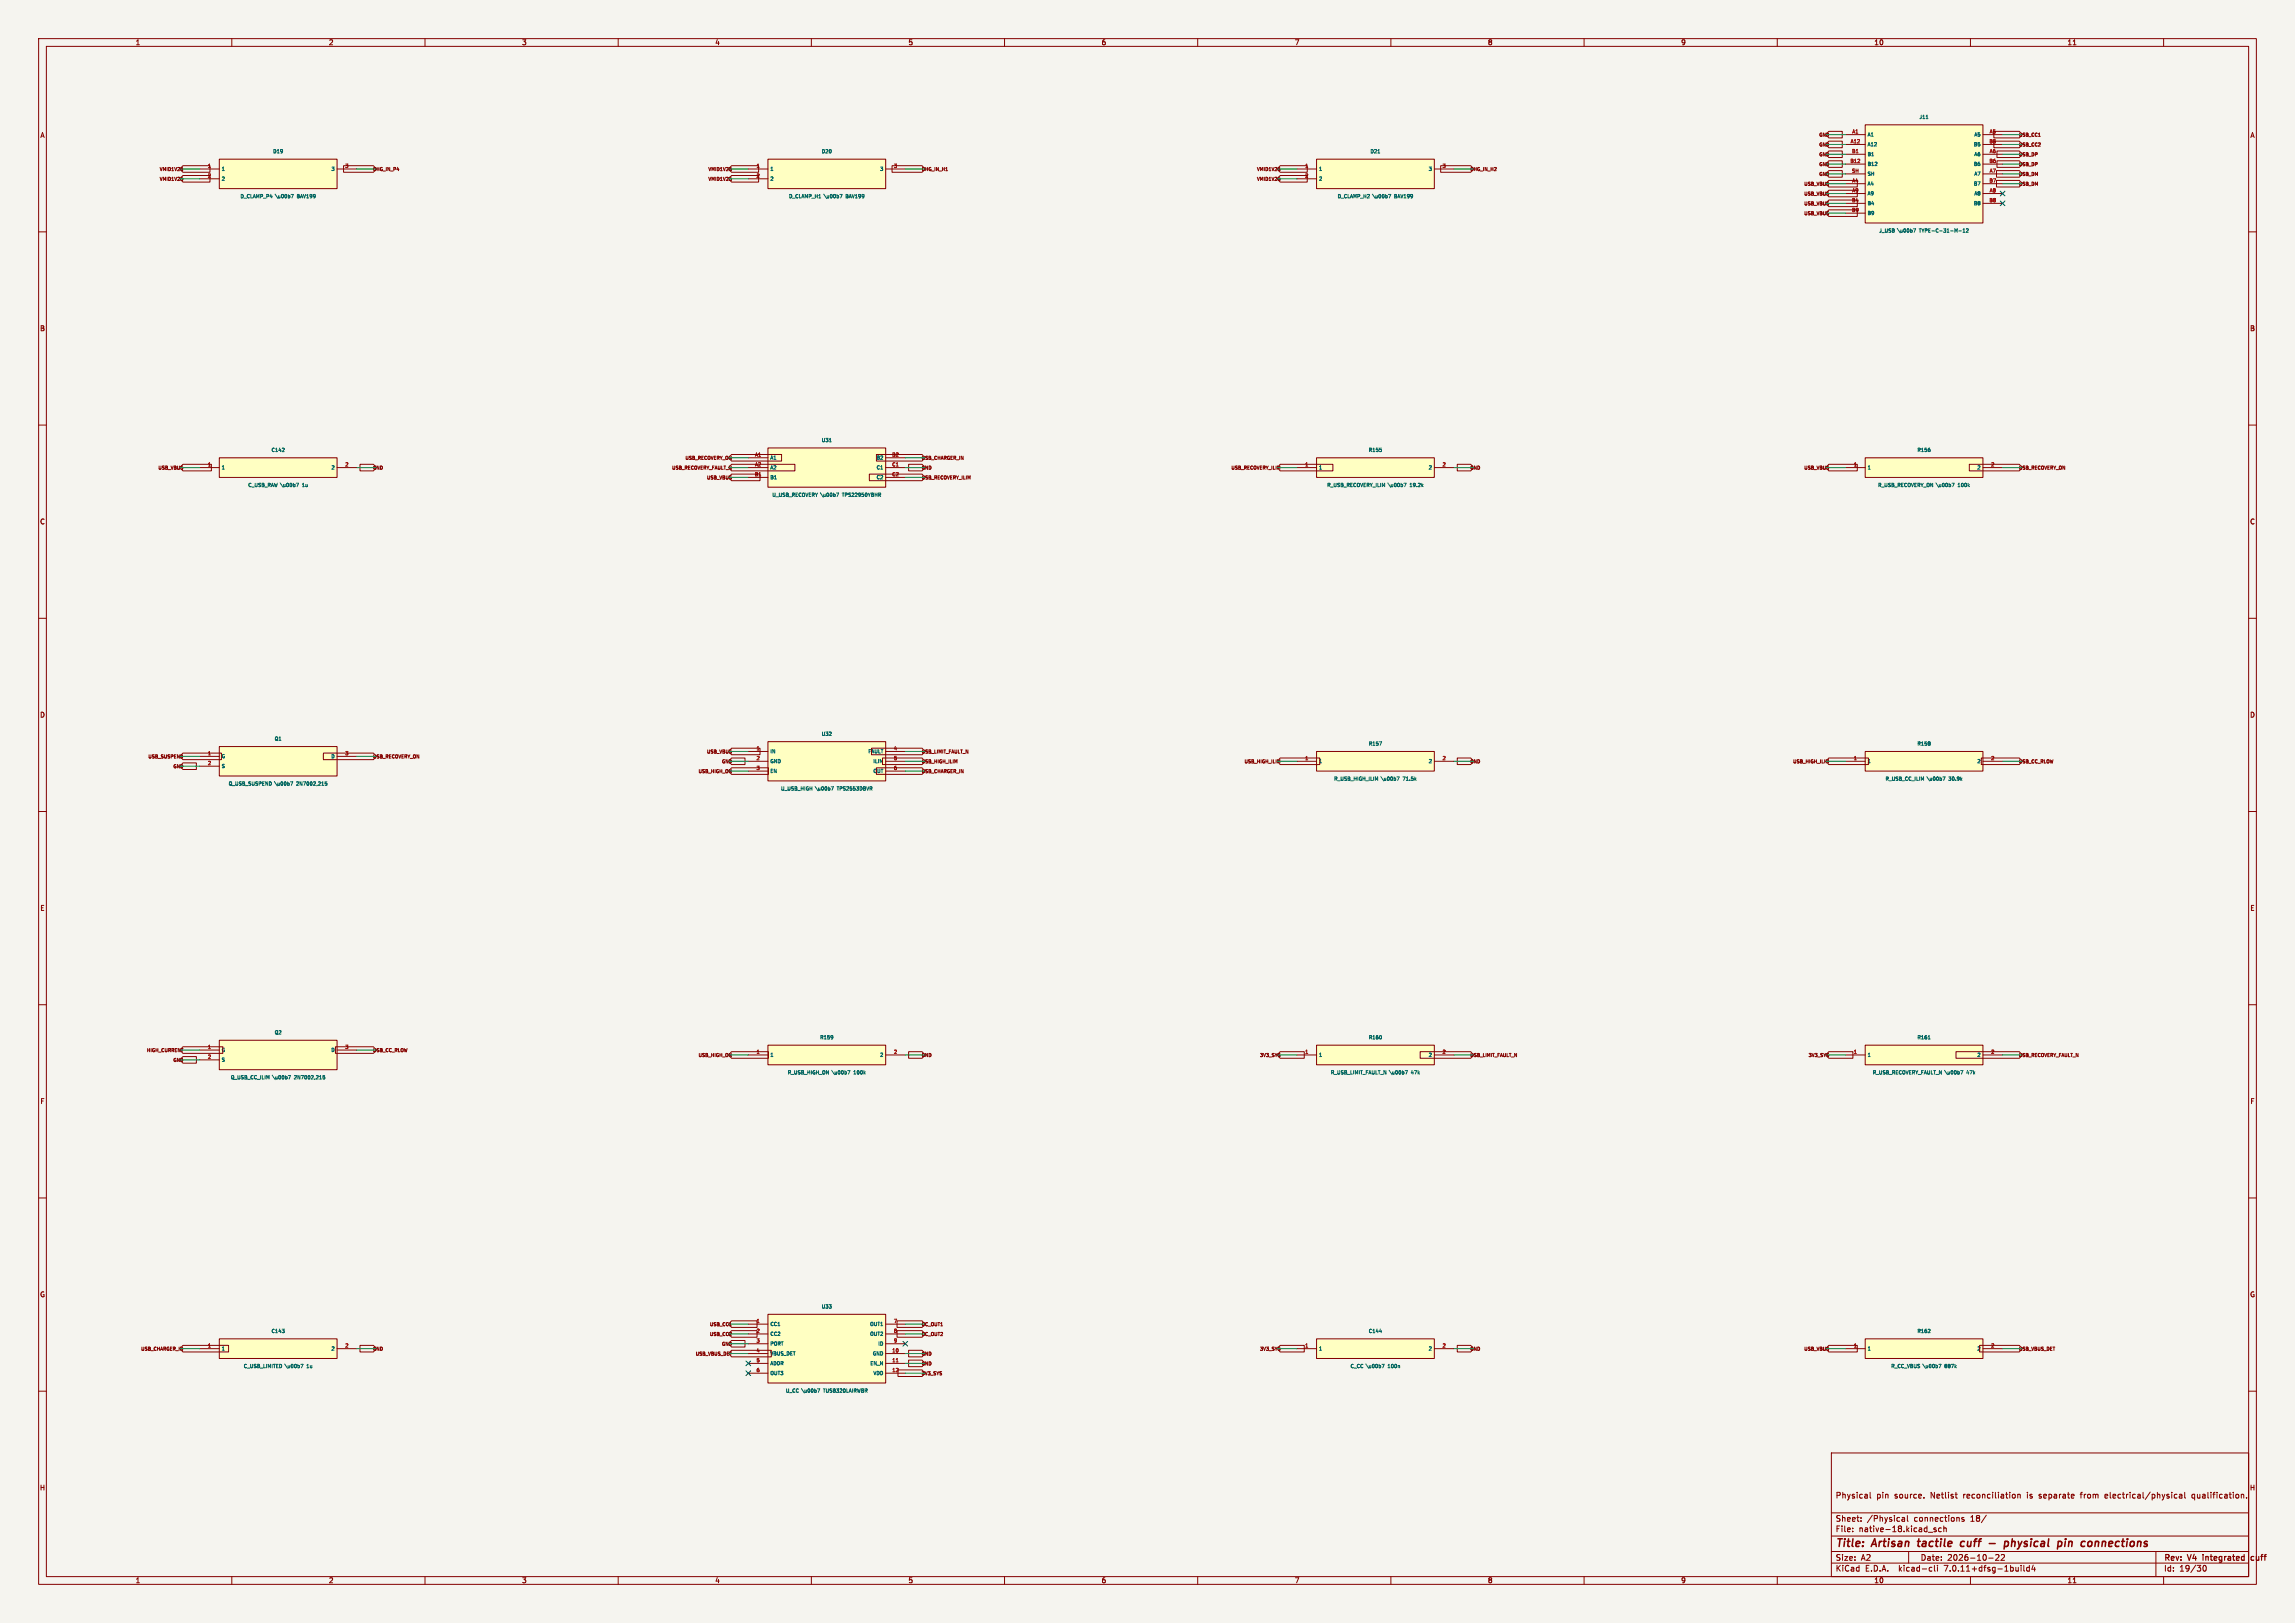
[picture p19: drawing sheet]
<svg xmlns="http://www.w3.org/2000/svg" width="594mm" height="420mm" viewBox="0 0 594 420" stroke-linecap="round" stroke-linejoin="round" font-family="sans-serif">
<defs><g id="words">
<g font-size="2.8" fill="#840000">
<text x="475" y="400.9">Title:</text>
<text x="484.7" y="400.9">Artisan</text>
<text x="497.3" y="400.9">tactile</text>
<text x="509.1" y="400.9">cuff</text>
<text x="517.3" y="400.9">-</text>
<text x="522.1" y="400.9">physical</text>
<text x="536.7" y="400.9">pin</text>
<text x="543.6" y="400.9">connections</text>
</g>
<g font-size="2.1" fill="#840000">
<text x="475" y="388">Physical</text>
<text x="485.7" y="388">pin</text>
<text x="490.4" y="388">source.</text>
<text x="499.8" y="388">Netlist</text>
<text x="508.4" y="388">reconciliation</text>
<text x="525.1" y="388">is</text>
<text x="528.3" y="388">separate</text>
<text x="539.2" y="388">from</text>
<text x="545.7" y="388">electrical/physical</text>
<text x="568.3" y="388">qualification.</text>
<text x="475" y="394">Sheet:</text>
<text x="483.2" y="394">/Physical</text>
<text x="495.5" y="394">connections</text>
<text x="510.2" y="394">18/</text>
<text x="475" y="396.7">File:</text>
<text x="481.1" y="396.7">native-18.kicad_sch</text>
<text x="475" y="406.9">KiCad</text>
<text x="475" y="404.1">Size:</text>
<text x="481.7" y="404.1">A2</text>
<text x="482.7" y="406.9">E.D.A.</text>
<text x="491.6" y="406.9">kicad-cli</text>
<text x="497" y="404.1">Date:</text>
<text x="503.5" y="406.9">7.0.11+dfsg-1build4</text>
<text x="504" y="404.1">2026-10-22</text>
<text x="560" y="404.3">Rev:</text>
<text x="560" y="406.9">Id:</text>
<text x="564.1" y="406.9">19/30</text>
<text x="566.4" y="404.3">V4</text>
<text x="570.8" y="404.3">integrated</text>
<text x="583.9" y="404.3">cuff</text>
</g>
<g font-size="1.8" fill="#840000">
<text x="35" y="11.9">1</text>
<text x="85" y="11.9">2</text>
<text x="135" y="11.9">3</text>
<text x="185" y="11.9">4</text>
<text x="235" y="11.9">5</text>
<text x="285" y="11.9">6</text>
<text x="335" y="11.9">7</text>
<text x="385" y="11.9">8</text>
<text x="435" y="11.9">9</text>
<text x="485" y="11.9">10</text>
<text x="535" y="11.9">11</text>
<text x="10.3" y="35.9">A</text>
<text x="582.3" y="35.9">A</text>
<text x="10.3" y="85.9">B</text>
<text x="582.3" y="85.9">B</text>
<text x="10.3" y="135.9">C</text>
<text x="582.3" y="135.9">C</text>
<text x="10.3" y="185.9">D</text>
<text x="582.3" y="185.9">D</text>
<text x="10.3" y="235.9">E</text>
<text x="582.3" y="235.9">E</text>
<text x="10.3" y="285.9">F</text>
<text x="582.3" y="285.9">F</text>
<text x="10.3" y="335.9">G</text>
<text x="582.3" y="335.9">G</text>
<text x="10.2" y="385.9">H</text>
<text x="582.2" y="385.9">H</text>
<text x="35" y="409.9">1</text>
<text x="85" y="409.9">2</text>
<text x="135" y="409.9">3</text>
<text x="185" y="409.9">4</text>
<text x="235" y="409.9">5</text>
<text x="285" y="409.9">6</text>
<text x="335" y="409.9">7</text>
<text x="385" y="409.9">8</text>
<text x="435" y="409.9">9</text>
<text x="485" y="409.9">10</text>
<text x="535" y="409.9">11</text>
</g>
<g font-size="1.3" fill="#a90000">
<text x="479.3" y="34.6">A1</text>
<text x="514.8" y="34.6">A5</text>
<text x="478.8" y="37.1">A12</text>
<text x="479.2" y="39.7">B1</text>
<text x="514.8" y="37.1">B5</text>
<text x="514.8" y="39.7">A6</text>
<text x="53.7" y="43.5">1</text>
<text x="53.7" y="46">2</text>
<text x="89.2" y="43.5">3</text>
<text x="195.7" y="43.5">1</text>
<text x="195.7" y="46">2</text>
<text x="231.2" y="43.5">3</text>
<text x="337.7" y="43.5">1</text>
<text x="337.7" y="46">2</text>
<text x="373.2" y="43.5">3</text>
<text x="478.8" y="42.2">B12</text>
<text x="479.2" y="44.7">SH</text>
<text x="479.3" y="47.3">A4</text>
<text x="514.8" y="42.2">B6</text>
<text x="514.8" y="47.3">B7</text>
<text x="514.8" y="44.7">A7</text>
<text x="479.2" y="52.4">B4</text>
<text x="479.3" y="49.8">A9</text>
<text x="514.8" y="52.4">B8</text>
<text x="514.8" y="49.8">A8</text>
<text x="479.2" y="54.9">B9</text>
<text x="195.3" y="118.2">A1</text>
<text x="230.8" y="118.2">B2</text>
<text x="53.7" y="120.7">1</text>
<text x="89.2" y="120.7">2</text>
<text x="195.2" y="123.3">B1</text>
<text x="195.3" y="120.7">A2</text>
<text x="230.8" y="120.7">C1</text>
<text x="230.8" y="123.3">C2</text>
<text x="337.7" y="120.7">1</text>
<text x="373.2" y="120.7">2</text>
<text x="479.7" y="120.7">1</text>
<text x="515.2" y="120.7">2</text>
<text x="53.7" y="195.5">1</text>
<text x="89.2" y="195.5">3</text>
<text x="195.7" y="194.2">1</text>
<text x="195.7" y="196.7">2</text>
<text x="231.2" y="194.2">4</text>
<text x="231.2" y="196.7">5</text>
<text x="337.7" y="196.7">1</text>
<text x="373.2" y="196.7">2</text>
<text x="479.7" y="196.7">1</text>
<text x="515.2" y="196.7">2</text>
<text x="53.7" y="198">2</text>
<text x="195.7" y="199.3">3</text>
<text x="231.2" y="199.3">6</text>
<text x="53.7" y="271.5">1</text>
<text x="53.7" y="274">2</text>
<text x="89.2" y="271.5">3</text>
<text x="195.7" y="272.7">1</text>
<text x="231.2" y="272.7">2</text>
<text x="337.7" y="272.7">1</text>
<text x="373.2" y="272.7">2</text>
<text x="479.7" y="272.7">1</text>
<text x="515.2" y="272.7">2</text>
<text x="195.7" y="342.4">1</text>
<text x="195.7" y="344.9">2</text>
<text x="195.7" y="347.5">3</text>
<text x="231.2" y="342.4">7</text>
<text x="231.2" y="344.9">8</text>
<text x="231.2" y="347.5">9</text>
<text x="53.7" y="348.7">1</text>
<text x="89.2" y="348.7">2</text>
<text x="195.7" y="350">4</text>
<text x="195.7" y="352.6">5</text>
<text x="230.8" y="350">10</text>
<text x="230.8" y="352.6">11</text>
<text x="337.7" y="348.7">1</text>
<text x="373.2" y="348.7">2</text>
<text x="479.7" y="348.7">1</text>
<text x="515.2" y="348.7">2</text>
<text x="195.7" y="355.1">6</text>
<text x="230.8" y="355.1">12</text>
</g>
<g font-size="1.3" fill="#006464">
<text x="483.3" y="35.5">A1</text>
<text x="496.7" y="31">J11</text>
<text x="510.8" y="35.5">A5</text>
<text x="70.6" y="39.9">D19</text>
<text x="212.6" y="39.9">D20</text>
<text x="354.6" y="39.9">D21</text>
<text x="483.3" y="38.1">A12</text>
<text x="483.3" y="40.6">B1</text>
<text x="510.7" y="38.1">B5</text>
<text x="510.8" y="40.6">A6</text>
<text x="57.3" y="44.4">1</text>
<text x="57.3" y="46.9">2</text>
<text x="85.6" y="44.4">3</text>
<text x="199.3" y="44.4">1</text>
<text x="199.3" y="46.9">2</text>
<text x="227.6" y="44.4">3</text>
<text x="341.3" y="44.4">1</text>
<text x="341.3" y="46.9">2</text>
<text x="369.6" y="44.4">3</text>
<text x="483.3" y="43.1">B12</text>
<text x="483.3" y="45.7">SH</text>
<text x="510.7" y="43.1">B6</text>
<text x="510.8" y="45.7">A7</text>
<text x="62.1" y="51.5">D_CLAMP_P4</text>
<text x="71.4" y="51.5">\u00b7</text>
<text x="77.2" y="51.5">BAV199</text>
<text x="204.1" y="51.5">D_CLAMP_H1</text>
<text x="213.4" y="51.5">\u00b7</text>
<text x="219.2" y="51.5">BAV199</text>
<text x="346.1" y="51.5">D_CLAMP_H2</text>
<text x="355.4" y="51.5">\u00b7</text>
<text x="361.2" y="51.5">BAV199</text>
<text x="483.3" y="48.2">A4</text>
<text x="483.3" y="50.8">A9</text>
<text x="483.3" y="53.3">B4</text>
<text x="510.7" y="48.2">B7</text>
<text x="510.7" y="53.3">B8</text>
<text x="510.8" y="50.8">A8</text>
<text x="483.3" y="55.8">B9</text>
<text x="486.2" y="60.4">J_USB</text>
<text x="491.3" y="60.4">\u00b7</text>
<text x="497" y="60.4">TYPE-C-31-M-12</text>
<text x="70.1" y="117.1">C142</text>
<text x="199.3" y="119.1">A1</text>
<text x="212.5" y="114.6">U31</text>
<text x="226.7" y="119.1">B2</text>
<text x="354.1" y="117.1">R155</text>
<text x="496.1" y="117.1">R156</text>
<text x="57.3" y="121.7">1</text>
<text x="85.6" y="121.7">2</text>
<text x="199.3" y="121.7">A2</text>
<text x="199.3" y="124.2">B1</text>
<text x="226.7" y="121.7">C1</text>
<text x="226.7" y="124.2">C2</text>
<text x="341.3" y="121.7">1</text>
<text x="369.6" y="121.7">2</text>
<text x="483.3" y="121.7">1</text>
<text x="511.6" y="121.7">2</text>
<text x="64.1" y="126.2">C_USB_RAW \u00b7</text>
<text x="78.5" y="126.2">1u</text>
<text x="199.7" y="128.8">U_USB_RECOVERY</text>
<text x="212.5" y="128.8">\u00b7</text>
<text x="218.3" y="128.8">TPS22950YBHR</text>
<text x="343.4" y="126.2">R_USB_RECOVERY_ILIM</text>
<text x="359.4" y="126.2">\u00b7</text>
<text x="365.2" y="126.2">19.2k</text>
<text x="485.9" y="126.2">R_USB_RECOVERY_ON \u00b7</text>
<text x="507" y="126.2">100k</text>
<text x="71" y="191.9">Q1</text>
<text x="212.5" y="190.6">U32</text>
<text x="57.3" y="196.4">G</text>
<text x="85.6" y="196.4">D</text>
<text x="199.3" y="195.1">IN</text>
<text x="199.3" y="197.7">GND</text>
<text x="224.6" y="195.1">FAULT</text>
<text x="225.8" y="197.7">ILIM</text>
<text x="341.3" y="197.7">1</text>
<text x="354.1" y="193.1">R157</text>
<text x="369.6" y="197.7">2</text>
<text x="483.3" y="197.7">1</text>
<text x="496.1" y="193.1">R158</text>
<text x="511.6" y="197.7">2</text>
<text x="57.3" y="198.9">S</text>
<text x="59" y="203.5">Q_USB_SUSPEND</text>
<text x="71.2" y="203.5">\u00b7</text>
<text x="77" y="203.5">2N7002,215</text>
<text x="199.3" y="200.2">EN</text>
<text x="225.9" y="200.2">OUT</text>
<text x="345.2" y="202.2">R_USB_HIGH_ILIM</text>
<text x="357.6" y="202.2">\u00b7</text>
<text x="363.4" y="202.2">71.5k</text>
<text x="487.9" y="202.2">R_USB_CC_ILIM</text>
<text x="498.9" y="202.2">\u00b7</text>
<text x="504.7" y="202.2">30.9k</text>
<text x="202" y="204.8">U_USB_HIGH</text>
<text x="211.2" y="204.8">\u00b7</text>
<text x="216.9" y="204.8">TPS2553DBVR</text>
<text x="71" y="267.9">Q2</text>
<text x="212.1" y="269.1">R159</text>
<text x="354.1" y="269.1">R160</text>
<text x="496.1" y="269.1">R161</text>
<text x="57.3" y="272.4">G</text>
<text x="57.3" y="274.9">S</text>
<text x="85.6" y="272.4">D</text>
<text x="199.3" y="273.7">1</text>
<text x="227.6" y="273.7">2</text>
<text x="341.3" y="273.7">1</text>
<text x="369.6" y="273.7">2</text>
<text x="483.3" y="273.7">1</text>
<text x="511.6" y="273.7">2</text>
<text x="59.6" y="279.5">Q_USB_CC_ILIM</text>
<text x="70.7" y="279.5">\u00b7</text>
<text x="76.4" y="279.5">2N7002,215</text>
<text x="203.7" y="278.2">R_USB_HIGH_ON</text>
<text x="215.5" y="278.2">\u00b7</text>
<text x="221.2" y="278.2">100k</text>
<text x="344.3" y="278.2">R_USB_LIMIT_FAULT_N</text>
<text x="359.8" y="278.2">\u00b7</text>
<text x="365.5" y="278.2">47k</text>
<text x="484.6" y="278.2">R_USB_RECOVERY_FAULT_N \u00b7</text>
<text x="509.3" y="278.2">47k</text>
<text x="212.5" y="338.8">U33</text>
<text x="70.1" y="345.1">C143</text>
<text x="199.3" y="343.3">CC1</text>
<text x="199.3" y="345.9">CC2</text>
<text x="225" y="343.3">OUT1</text>
<text x="225" y="345.9">OUT2</text>
<text x="354.1" y="345.1">C144</text>
<text x="496.1" y="345.1">R162</text>
<text x="57.3" y="349.7">1</text>
<text x="85.6" y="349.7">2</text>
<text x="199.3" y="348.4">PORT</text>
<text x="199.3" y="350.9">VBUS_DET</text>
<text x="199.3" y="353.5">ADDR</text>
<text x="225.1" y="353.5">EN_N</text>
<text x="225.7" y="350.9">GND</text>
<text x="227.1" y="348.4">ID</text>
<text x="341.3" y="349.7">1</text>
<text x="369.6" y="349.7">2</text>
<text x="483.3" y="349.7">1</text>
<text x="511.6" y="349.7">2</text>
<text x="62.9" y="354.2">C_USB_LIMITED</text>
<text x="73.9" y="354.2">\u00b7</text>
<text x="79.7" y="354.2">1u</text>
<text x="199.3" y="356">OUT3</text>
<text x="225.9" y="356">VDD</text>
<text x="349.4" y="354.2">C_CC</text>
<text x="353.7" y="354.2">\u00b7</text>
<text x="359.5" y="354.2">100n</text>
<text x="489.4" y="354.2">R_CC_VBUS</text>
<text x="497.9" y="354.2">\u00b7</text>
<text x="503.6" y="354.2">887k</text>
<text x="203.3" y="360.6">U_CC</text>
<text x="207.6" y="360.6">\u00b7</text>
<text x="213.4" y="360.6">TUSB320LAIRWBR</text>
</g>
<g font-size="1.2" fill="#840000">
<text x="470.7" y="35.6">GND</text>
<text x="522.4" y="35.6">USB_CC1</text>
<text x="470.7" y="40.6">GND</text>
<text x="470.7" y="38.1">GND</text>
<text x="522.4" y="40.6">USB_DP</text>
<text x="522.4" y="38.1">USB_CC2</text>
<text x="41.2" y="47">VMID1V25</text>
<text x="41.2" y="44.4">VMID1V25</text>
<text x="96.4" y="44.4">CHG_IN_P4</text>
<text x="183.2" y="47">VMID1V25</text>
<text x="183.2" y="44.4">VMID1V25</text>
<text x="238.4" y="44.4">CHG_IN_H1</text>
<text x="325.2" y="44.4">VMID1V25</text>
<text x="325.2" y="47">VMID1V25</text>
<text x="380.4" y="44.4">CHG_IN_H2</text>
<text x="470.7" y="45.7">GND</text>
<text x="470.7" y="43.2">GND</text>
<text x="522.4" y="45.7">USB_DM</text>
<text x="522.4" y="43.2">USB_DP</text>
<text x="466.8" y="50.8">USB_VBUS</text>
<text x="466.8" y="53.3">USB_VBUS</text>
<text x="466.8" y="48.3">USB_VBUS</text>
<text x="522.4" y="48.3">USB_DM</text>
<text x="466.8" y="55.9">USB_VBUS</text>
<text x="177.2" y="119.2">USB_RECOVERY_ON</text>
<text x="238.4" y="119.2">USB_CHARGER_IN</text>
<text x="40.8" y="121.7">USB_VBUS</text>
<text x="96.4" y="121.7">GND</text>
<text x="173.8" y="121.7">USB_RECOVERY_FAULT_N</text>
<text x="182.8" y="124.3">USB_VBUS</text>
<text x="238.4" y="121.7">GND</text>
<text x="238.4" y="124.3">USB_RECOVERY_ILIM</text>
<text x="318.5" y="121.7">USB_RECOVERY_ILIM</text>
<text x="380.4" y="121.7">GND</text>
<text x="466.8" y="121.7">USB_VBUS</text>
<text x="522.4" y="121.7">USB_RECOVERY_ON</text>
<text x="38.2" y="196.4">USB_SUSPEND</text>
<text x="96.4" y="196.4">USB_RECOVERY_ON</text>
<text x="182.8" y="195.2">USB_VBUS</text>
<text x="186.7" y="197.7">GND</text>
<text x="238.4" y="197.7">USB_HIGH_ILIM</text>
<text x="238.4" y="195.2">USB_LIMIT_FAULT_N</text>
<text x="321.9" y="197.7">USB_HIGH_ILIM</text>
<text x="380.4" y="197.7">GND</text>
<text x="463.9" y="197.7">USB_HIGH_ILIM</text>
<text x="522.4" y="197.7">USB_CC_RLOW</text>
<text x="44.7" y="199">GND</text>
<text x="180.6" y="200.3">USB_HIGH_ON</text>
<text x="238.4" y="200.3">USB_CHARGER_IN</text>
<text x="37.8" y="272.4">HIGH_CURRENT</text>
<text x="44.7" y="275">GND</text>
<text x="96.4" y="272.4">USB_CC_RLOW</text>
<text x="180.6" y="273.7">USB_HIGH_ON</text>
<text x="238.4" y="273.7">GND</text>
<text x="325.9" y="273.7">3V3_SYS</text>
<text x="380.4" y="273.7">USB_LIMIT_FAULT_N</text>
<text x="467.9" y="273.7">3V3_SYS</text>
<text x="522.4" y="273.7">USB_RECOVERY_FAULT_N</text>
<text x="183.6" y="345.9">USB_CC2</text>
<text x="183.6" y="343.4">USB_CC1</text>
<text x="238.4" y="343.4">CC_OUT1</text>
<text x="238.4" y="345.9">CC_OUT2</text>
<text x="36.3" y="349.7">USB_CHARGER_IN</text>
<text x="96.4" y="349.7">GND</text>
<text x="179.9" y="351">USB_VBUS_DET</text>
<text x="186.7" y="348.4">GND</text>
<text x="238.4" y="353.5">GND</text>
<text x="238.4" y="351">GND</text>
<text x="325.9" y="349.7">3V3_SYS</text>
<text x="380.4" y="349.7">GND</text>
<text x="466.8" y="349.7">USB_VBUS</text>
<text x="522.4" y="349.7">USB_VBUS_DET</text>
<text x="238.4" y="356.1">3V3_SYS</text>
</g>
</g></defs>
<path d="M0 0h594v420h-594z" fill="#f5f4ef" stroke="#f5f4ef" stroke-width=".26"/>
<g fill="none" stroke="#840000" stroke-width=".26">
<path d="M10 10h574v400h-574zM12 12h570v396h-570zM60 10v2M110 10v2M160 10v2M210 10v2M260 10v2M310 10v2M360 10v2M410 10v2M460 10v2M510 10v2"/>
<path d="M536.6 11.6h.7M560 10v2M473.3 39.1h3.5v1.7h-3.5l-.7-.9zM473.3 36.5h3.5v1.7h-3.5l-.7-.8zM473.3 34h3.5v1.7h-3.5l-.7-.9zM477.7 34.8h5.1M477.7 37.4h5.1M477.7 39.9h5.1M482.8 32.3h30.4v25.4h-30.4zM513.2 34.8h5.1M513.2 37.4h5.1M513.2 39.9h5.1"/>
<path d="M516.1 36.5h6.6l.7 .9-.7 .8h-6.6zM516.1 34h6.6l.7 .8-.7 .9h-6.6zM516.9 39.1h5.8l.7 .8-.7 .9h-5.8zM527.6 35.3h.5M10 60h2M46.8 45.9h.5M46.8 43.3h.5M47.2 46.2l.1 .4M47.2 43.7v.4M47.3 46.6l-.1 .1M47.3 45.4h7v1.7h-7l-.7-.8zM47.3 42.9h7v1.7h-7l-.7-.9z"/>
<path d="M51.7 43.7h5.1M51.7 46.3h5.1M56.8 41.2h30.4v7.6h-30.4zM87.2 43.7h5.1M88.9 42.9h7.8l.7 .8-.7 .9h-7.8zM188.8 45.9h.5M188.8 43.3h.5M189.2 46.2v.5M189.2 43.7v.4M189.3 45.4h7v1.7h-7l-.7-.8zM189.3 42.9h7v1.7h-7l-.7-.9zM193.7 43.7h5.1"/>
<path d="M193.7 46.3h5.1M198.8 41.2h30.4v7.6h-30.4zM229.2 43.7h5.1M230.9 42.9h7.8l.7 .8-.7 .9h-7.8zM330.8 45.9h.5M330.8 43.3h.5M331.2 43.7v.4M331.2 46.2l.1 .4M331.3 46.6l-.1 .1M331.3 42.9h7v1.7h-7l-.7-.9zM331.3 45.4h7v1.7h-7l-.7-.8zM335.7 43.7h5.1"/>
<path d="M335.7 46.3h5.1M340.8 41.2h30.4v7.6h-30.4zM371.2 43.7h5.1M372.9 42.9h7.8l.7 .8-.7 .9h-7.8zM473.3 49.2h7.4v1.7h-7.4l-.7-.8zM473.3 51.8h7.4v1.7h-7.4l-.7-.9zM473.3 46.7h7.4v1.7h-7.4l-.7-.9zM473.3 54.3h7.4v1.7h-7.4l-.7-.8zM473.3 44.2h3.5v1.6h-3.5l-.7-.8zM473.3 41.6h3.5v1.7h-3.5l-.7-.8zM477.7 47.5h5.1M477.7 45h5.1"/>
<path d="M477.7 50.1h5.1M477.7 42.5h5.1M477.7 52.6h5.1M477.7 55.2h5.1M513.2 47.5h5.1M513.2 45h5.1M513.2 50.1h5.1M513.2 42.5h5.1M513.2 52.6h5.1M516.7 44.2h6l.7 .8-.7 .8h-6zM516.7 46.7h6l.7 .8-.7 .9h-6zM516.9 41.6h5.8l.7 .9-.7 .8h-5.8z"/>
<path d="M582 60h2M10 110h2M56.8 118.5h30.4v5h-30.4zM189.3 117.6h13v1.7h-13l-.7-.8zM193.7 118.5h5.1M198.8 115.9h30.4v10.2h-30.4zM226.8 117.6h11.9l.7 .9-.7 .8h-11.9zM229.2 118.5h5.1M340.8 118.5h30.4v5h-30.4zM482.8 118.5h30.4v5h-30.4zM582 110h2M47.3 120.1h7.4v1.8h-7.4l-.7-.9z"/>
<path d="M51.7 121h5.1M87.2 121h5.1M93.2 120.1h3.5l.7 .9-.7 .9h-3.5zM189.3 120.1h16.4v1.8h-16.4l-.7-.9zM189.3 122.7h7.4v1.7h-7.4l-.7-.9zM193.7 121h5.1M193.7 123.5h5.1M225 122.7h13.7l.7 .8-.7 .9h-13.7zM229.2 121h5.1M229.2 123.5h5.1M235.2 120.1h3.5l.7 .9-.7 .9h-3.5zM331.3 120.1h13.7v1.8h-13.7l-.7-.9z"/>
<path d="M335.7 121h5.1M371.2 121h5.1M377.2 120.1h3.5l.7 .9-.7 .9h-3.5zM473.3 120.1h7.4v1.8h-7.4l-.7-.9zM477.7 121h5.1M509.7 120.1h13l.7 .9-.7 .9h-13zM513.2 121h5.1M10 160h2M582 160h2M47.3 194.9h10v1.7h-10l-.7-.9zM47.3 197.4h3.5v1.7h-3.5l-.7-.8zM51.7 195.7h5.1"/>
<path d="M51.7 198.3h5.1M56.8 193.2h30.4v7.6h-30.4zM83.7 194.9h13l.7 .8-.7 .9h-13zM87.2 195.7h5.1M189.3 193.6h7.4v1.7h-7.4l-.7-.8zM189.3 198.7h9.6v1.7h-9.6l-.7-.9zM189.3 196.1h3.5v1.8h-3.5l-.7-.9zM193.7 197h5.1M193.7 194.5h5.1M193.7 199.5h5.1M198.8 191.9h30.4v10.2h-30.4zM225.6 193.6h13.1l.7 .9-.7 .8h-13.1z"/>
<path d="M226.8 198.7h11.9l.7 .8-.7 .9h-11.9zM228.4 196.1h10.3l.7 .9-.7 .9h-10.3zM229.2 197h5.1M229.2 194.5h5.1M229.2 199.5h5.1M331.3 196.1h10.3v1.8h-10.3l-.7-.9zM335.7 197h5.1M340.8 194.5h30.4v5h-30.4zM371.2 197h5.1M377.2 196.1h3.5l.7 .9-.7 .9h-3.5zM473.3 196.1h10.3v1.8h-10.3l-.7-.9zM477.7 197h5.1"/>
<path d="M482.8 194.5h30.4v5h-30.4zM512.8 196.1h9.9l.7 .9-.7 .9h-9.9zM513.2 197h5.1M10 210h2M582 210h2M10 260h2M582 260h2M47.3 273.4h3.5v1.7h-3.5l-.7-.8zM47.3 270.9h10.4v1.7h-10.4l-.7-.9zM51.7 271.7h5.1M51.7 274.3h5.1M56.8 269.2h30.4v7.6h-30.4z"/>
<path d="M86.8 270.9h9.9l.7 .8-.7 .9h-9.9zM87.2 271.7h5.1M189.3 272.1h9.6v1.8h-9.6l-.7-.9zM193.7 273h5.1M198.8 270.5h30.4v5h-30.4zM229.2 273h5.1M235.2 272.1h3.5l.7 .9-.7 .9h-3.5zM331.3 272.1h6.3v1.8h-6.3l-.7-.9zM335.7 273h5.1M340.8 270.5h30.4v5h-30.4zM367.6 272.1h13.1l.7 .9-.7 .9h-13.1zM371.2 273h5.1"/>
<path d="M473.3 272.1h6.3v1.8h-6.3l-.7-.9zM477.7 273h5.1M482.8 270.5h30.4v5h-30.4zM506.3 272.1h16.4l.7 .9-.7 .9h-16.4zM513.2 273h5.1M10 310h2M582 310h2M47.3 348.1h11.9v1.8h-11.9l-.7-.9zM51.7 349h5.1M56.8 346.5h30.4v5h-30.4zM87.2 349h5.1M93.2 348.1h3.5l.7 .9-.7 .9h-3.5z"/>
<path d="M188.8 343.1h.5M189.3 344.3h6.6v1.7h-6.6l-.7-.8zM189.3 341.8h6.6v1.7h-6.6l-.7-.8zM189.3 349.4h10.3v1.7h-10.3l-.7-.8zM189.3 346.9h3.5v1.7h-3.5l-.7-.9zM193.7 342.7h5.1M193.7 350.3h5.1M193.7 352.8h5.1M193.7 355.4h5.1M193.7 345.2h5.1M193.7 347.7h5.1M198.8 340.1h30.4v17.8h-30.4z"/>
<path d="M229.2 342.7h5.1M229.2 350.3h5.1M229.2 352.8h5.1M229.2 355.4h5.1M229.2 345.2h5.1M229.2 347.7h5.1M232.2 341.8h6.5l.7 .9-.7 .8h-6.5zM232.2 344.3h6.5l.7 .9-.7 .8h-6.5zM232.4 354.5h6.3l.7 .9-.7 .8h-6.3zM235.2 352h3.5l.7 .8-.7 .9h-3.5zM235.2 349.4h3.5l.7 .9-.7 .8h-3.5zM331.3 348.1h6.3v1.8h-6.3l-.7-.9z"/>
<path d="M335.7 349h5.1M340.8 346.5h30.4v5h-30.4zM371.2 349h5.1M377.2 348.1h3.5l.7 .9-.7 .9h-3.5zM473.3 348.1h7.4v1.8h-7.4l-.7-.9zM477.7 349h5.1M482.8 346.5h30.4v5h-30.4zM512.4 348.1h10.3l.7 .9-.7 .9h-10.3zM513.2 349h5.1M10 360h2M474 376h108v32h-108zM582 360h2"/>
<path d="M474 397.5h108M474 391.5h108M479.5 396.2v.2M479.5 395.4v.2M481.7 393.5v.2M481.7 392.7v.2M484 386.2v1.3l.2 .2M492.3 392.7h.6l.1 1M493 393l-.8 .3 .3 .4 .5-.1M493.7 392.2v1.3l.2 .2M498 387.5v.2M499.1 396.5h1.1"/>
<path d="M501.1 395.4h-.4l-.2 .2 .1 .2 .5 .1v.4h-.6M502.5 395.4h-.5l-.3 .3 .2 .6h.6M503.1 395.5l.6-.1v1M503.1 394.9v1.5M506 386.7h.6M506.3 387.6l.3 .1M508.3 392.7h-.3l-.3 .2 .1 .2 .5 .1v.4h-.6M514.1 392.1l-1.3 1.9M521.1 386.7l.5 .3-.1 .5-.4 .2M522.2 386.8l.6-.1 .1 1M522.2 386.7v1M538.4 386.7h.6"/>
<path d="M545.3 386.7l-.5 .2 .1 .7 .4 .1M545.5 387l-.7 .2M563.5 386.7h-.5l-.3 .3 .2 .6h.6M564.1 386.7h.6v1M564.7 387l-.7 .3 .2 .4 .5-.1M565.5 386.2v1.3l.2 .2M567.9 386.7l-.6 .3 .1 .5 .5 .2M580.3 386.7l.4 .2v.8M581.5 387.5v.2M60 408v2M110 408v2M160 408v2"/>
<path d="M210 408v2M260 408v2M310 408v2M360 408v2M410 408v2M460 408v2M474 404.5h108M474 401.5h108M494 401.5v3M499.6 405.6h.4M500 406.5l-.4 .1M500.7 405.1v1.3l.2 .2"/>
<path d="M501.5 405.1v.1M501.5 405.6v1M510 408v2M514.7 403.2h1.2M516.5 402.4l.6-.1 .3 .4-.9 1.1h.9M518 402.4l.5-.1 .3 .4-.9 1.1h.9M523.1 405.1v.1M523.1 405.6v1M523.8 405.1v1.3l.2 .2M525.2 405.6h-.4l-.3 .3 .2 .6h.5M525.2 405.1v1.5M526.2 405l-.3 1.1h.9"/>
<path d="M526.6 405.6v1M536.6 409.6h.7M558 401.5v6.5M560 408v2M570.3 405.2a.72 .72 0 0 0-.2 .8 .72 .72 0 0 0 .7 .5l.2-.5v-.6"/>
</g>
<path d="M570.2 402.3v.1M570.2 402.8v1M583.3 402.8h-.4l-.3 .3 .2 .6h.5" fill="none" stroke="#840000" stroke-width=".3"/>
<g fill="none" stroke="#840000" stroke-width=".4">
<path d="M496.3 398.9h.7M496.6 398.2l-.2 1.7 .3 .3M508.5 399h-.8l-.3 .8 .3 .4 .6-.1M514.9 399.4h1.5M518.9 399l.6-.1 .4 .3-.2 .8-.7 .2M518.9 398.9l-.2 2M520.8 398.2l-.2 2M521.3 398.9l-.6 .2M534.6 398.9l-.2 1.3M534.6 398.2v.2M535.5 398.9l-.1 1.3M535.8 398.9l-.3 .2"/>
<path d="M542.4 398.9l-.2 1.3M542.9 398.9l-.5 .2"/>
</g>
<g fill="#ffffc2" stroke="#ffffc2" stroke-width=".26">
<path d="M482.8 32.3h30.4v25.4h-30.4z"/>
<path d="M340.8 194.5h30.4v5h-30.4z"/>
<path d="M482.8 118.5h30.4v5h-30.4z"/>
<path d="M56.8 193.2h30.4v7.6h-30.4z"/>
<path d="M56.8 269.2h30.4v7.6h-30.4z"/>
<path d="M198.8 115.9h30.4v10.2h-30.4z"/>
<path d="M198.8 340.1h30.4v17.8h-30.4z"/>
<path d="M482.8 194.5h30.4v5h-30.4z"/>
<path d="M56.8 118.5h30.4v5h-30.4z"/>
<path d="M340.8 270.5h30.4v5h-30.4z"/>
<path d="M198.8 191.9h30.4v10.2h-30.4z"/>
<path d="M482.8 270.5h30.4v5h-30.4z"/>
<path d="M56.8 346.5h30.4v5h-30.4z"/>
<path d="M340.8 118.5h30.4v5h-30.4z"/>
<path d="M198.8 270.5h30.4v5h-30.4z"/>
<path d="M482.8 346.5h30.4v5h-30.4z"/>
<path d="M340.8 41.2h30.4v7.6h-30.4z"/>
<path d="M56.8 41.2h30.4v7.6h-30.4z"/>
<path d="M340.8 346.5h30.4v5h-30.4z"/>
<path d="M198.8 41.2h30.4v7.6h-30.4z"/>
</g>
<g fill="none" stroke="#006464" stroke-width=".26">
<path d="M356.6 39.6h.5M498.5 30.7h.5M75.3 50.3h.6l-.3 .9M217.4 50.3h.6l-.4 .9M359.4 50.3h.6l-.4 .9M495.2 59.2h.6l-.4 .9M507 59.8h.7M508.1 59.5l.2-.3v.9M509.4 59.3h-.5M509.4 59.3h.1M509.4 59.3v.3l-.5 .5h.5M508.1 60.1h.5"/>
<path d="M73.5 116v.4l-.5 .5h.6M214.6 114.3h.6M357.1 116h.4M357.5 116.4v.4M357.5 116.8h.1M499.5 116.4v.4M76.7 125h.6l-.4 .9M216.5 127.6h.6l-.4 .9M363.3 125h.6l-.3 .9M505.2 125h.6l-.4 .9M357 192h.6l-.4 .9M499.5 192v.3"/>
<path d="M499.5 192.4v.4M75.2 202.3h.6l-.4 .9M84.2 202.3h.4M84.2 202.7h.4M84.6 202.7h.1M84.6 202.7v.5h-.4M215.1 203.6h.6l-.4 .9M361.6 201h.6l-.4 .9M502.8 201h.6l-.3 .9M74.6 278.3h.6l-.4 .9M83.6 278.3h.4M83.6 278.7l.5 .1-.1 .4h-.4"/>
<path d="M215.5 268l.1 .5M215.5 268.4v.1M215.6 268.5l-.2 .3M215.6 268.4h-.1M219.4 277h.6l-.4 .9M357.5 268.1v.7M363.7 277h.6l-.4 .9M499 268.9h.6M507.4 277h.7l-.4 .9M73 344h.6l-.3 .3M73.5 344.4h.1M73.5 344.4v.4"/>
<path d="M77.8 353h.6l-.4 .9M211.6 359.4h.6l-.4 .9M357.1 344.6h.5M357.7 353h.6l-.4 .9M499.5 344v.4l-.5 .5h.6M501.8 353h.6l-.4 .9"/>
</g>
<path d="M232 352.4h.5" fill="none" stroke="#a90000" stroke-width=".26"/>
<g fill="none" stroke="#009600" stroke-width=".26">
<path d="M472.6 34.8h5.1M472.6 39.9h5.1M472.6 37.4h5.1M518.3 34.8h5.1M518.3 39.9h5.1M518.3 37.4h5.1M46.6 43.7h5.1M46.6 46.3h5.1M92.3 43.7h5.1M188.6 43.7h5.1M188.6 46.3h5.1M234.3 43.7h5.1"/>
<path d="M330.6 43.7h5.1M330.6 46.3h5.1M376.3 43.7h5.1M472.6 52.6h5.1M472.6 50.1h5.1M472.6 47.5h5.1M472.6 45h5.1M472.6 42.5h5.1M472.6 55.2h5.1M518.3 47.5h5.1M518.3 45h5.1M518.3 42.5h5.1"/>
<path d="M188.6 118.5h5.1M234.3 118.5h5.1M46.6 121h5.1M92.3 121h5.1M188.6 121h5.1M188.6 123.5h5.1M234.3 121h5.1M234.3 123.5h5.1M330.6 121h5.1M376.3 121h5.1M472.6 121h5.1M518.3 121h5.1"/>
<path d="M46.6 198.3h5.1M46.6 195.7h5.1M92.3 195.7h5.1M188.6 197h5.1M188.6 199.5h5.1M188.6 194.5h5.1M234.3 197h5.1M234.3 199.5h5.1M234.3 194.5h5.1M330.6 197h5.1M376.3 197h5.1M472.6 197h5.1"/>
<path d="M518.3 197h5.1M46.6 271.7h5.1M46.6 274.3h5.1M92.3 271.7h5.1M188.6 273h5.1M234.3 273h5.1M330.6 273h5.1M376.3 273h5.1M472.6 273h5.1M518.3 273h5.1M46.6 349h5.1M92.3 349h5.1"/>
<path d="M188.6 342.7h5.1M188.6 345.2h5.1M188.6 347.7h5.1M188.6 350.3h5.1M234.3 342.7h5.1M234.3 345.2h5.1M234.3 350.3h5.1M234.3 352.8h5.1M234.3 355.4h5.1M330.6 349h5.1M376.3 349h5.1M472.6 349h5.1"/>
<path d="M518.3 349h5.1"/>
</g>
<path d="M517.7 52l1.2 1.2M517.7 49.5l1.2 1.2M518.9 52l-1.2 1.2M518.9 49.5l-1.2 1.2M193.1 354.7l1.2 1.3M193.1 352.2l1.2 1.2M194.3 354.7l-1.2 1.3M194.3 352.2l-1.2 1.2M233.7 347.1l1.2 1.2M234.9 347.1l-1.2 1.2" fill="none" stroke="#000084" stroke-width=".26"/>
<use href="#words"/>
</svg>
